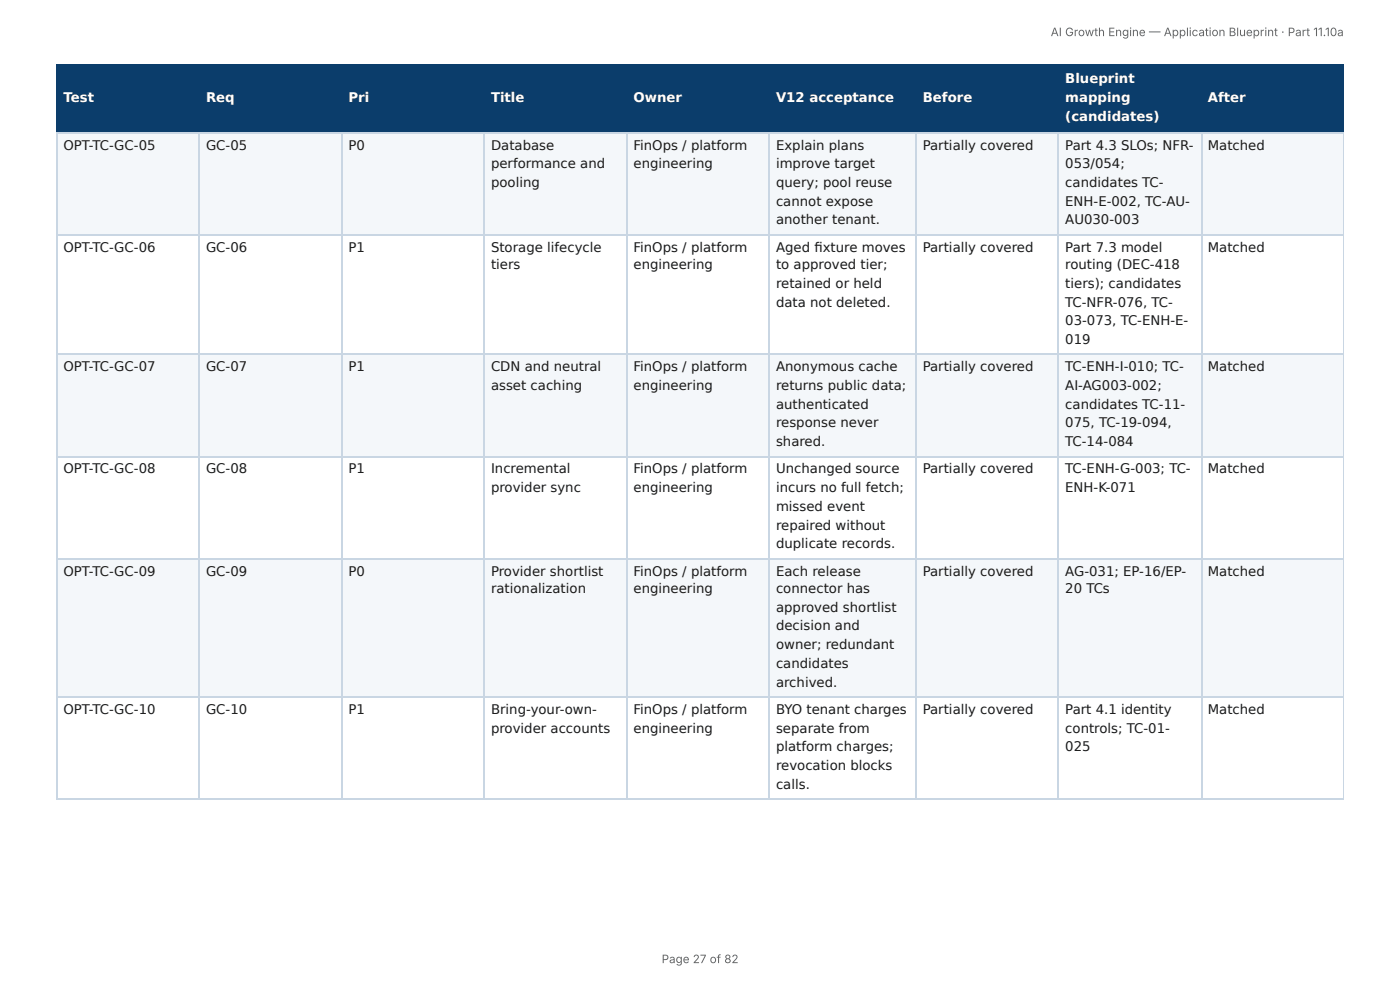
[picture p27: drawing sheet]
<svg xmlns="http://www.w3.org/2000/svg" width="297mm" height="210mm" viewBox="0 0 297 210" stroke-linecap="round" stroke-linejoin="round" font-family="sans-serif">
<defs><g id="words">
<g font-size="2.8" fill="#fff">
<text x="226.3" y="17.7">Blueprint</text>
<text x="13.5" y="21.7">Test</text>
<text x="43.8" y="21.7">Req</text>
<text x="74" y="21.7">Pri</text>
<text x="104.3" y="21.7">Title</text>
<text x="134.6" y="21.7">Owner</text>
<text x="164.8" y="21.7">V12 acceptance</text>
<text x="196" y="21.7">Before</text>
<text x="226.3" y="21.7">mapping</text>
<text x="256.5" y="21.7">After</text>
<text x="226.3" y="25.7">(candidates)</text>
</g>
<g font-size="2.8" fill="#1a1a1a">
<text x="13.5" y="31.8">OPT-TC-GC-05</text>
<text x="43.8" y="31.8">GC-05</text>
<text x="74" y="31.8">P0</text>
<text x="104.3" y="31.8">Database</text>
<text x="104.3" y="35.7">performance and</text>
<text x="134.6" y="31.8">FinOps / platform</text>
<text x="134.6" y="35.7">engineering</text>
<text x="164.8" y="31.8">Explain plans</text>
<text x="164.8" y="35.7">improve target</text>
<text x="196" y="31.8">Partially covered</text>
<text x="226.3" y="31.8">Part 4.3 SLOs; NFR-</text>
<text x="226.3" y="35.7">053/054;</text>
<text x="256.5" y="31.8">Matched</text>
<text x="104.3" y="39.7">pooling</text>
<text x="164.8" y="39.7">query; pool reuse</text>
<text x="226.3" y="39.7">candidates TC-</text>
<text x="164.8" y="43.7">cannot expose</text>
<text x="164.8" y="47.6">another tenant.</text>
<text x="226.3" y="43.7">ENH-E-002, TC-AU-</text>
<text x="226.3" y="47.6">AU030-003</text>
<text x="13.5" y="53.4">OPT-TC-GC-06</text>
<text x="43.8" y="53.4">GC-06</text>
<text x="74" y="53.4">P1</text>
<text x="104.3" y="53.4">Storage lifecycle</text>
<text x="134.6" y="53.4">FinOps / platform</text>
<text x="164.8" y="53.4">Aged fi xture moves</text>
<text x="196" y="53.4">Partially covered</text>
<text x="226.3" y="53.4">Part 7.3 model</text>
<text x="256.5" y="53.4">Matched</text>
<text x="104.3" y="57.2">tiers</text>
<text x="134.6" y="57.2">engineering</text>
<text x="164.8" y="57.2">to approved tier;</text>
<text x="226.3" y="57.2">routing (DEC-418</text>
<text x="164.8" y="61.1">retained or held</text>
<text x="164.8" y="65.1">data not deleted.</text>
<text x="226.3" y="61.1">tiers); candidates</text>
<text x="226.3" y="65.1">TC-NFR-076, TC-</text>
<text x="226.3" y="69.1">03-073, TC-ENH-E-</text>
<text x="226.3" y="73">019</text>
<text x="13.5" y="78.8">OPT-TC-GC-07</text>
<text x="43.8" y="78.8">GC-07</text>
<text x="74" y="78.8">P1</text>
<text x="104.3" y="78.8">CDN and neutral</text>
<text x="104.3" y="82.8">asset caching</text>
<text x="134.6" y="78.8">FinOps / platform</text>
<text x="134.6" y="82.8">engineering</text>
<text x="164.8" y="78.8">Anonymous cache</text>
<text x="164.8" y="82.8">returns public data;</text>
<text x="196" y="78.8">Partially covered</text>
<text x="226.3" y="78.8">TC-ENH-I-010; TC-</text>
<text x="226.3" y="82.8">AI-AG003-002;</text>
<text x="256.5" y="78.8">Matched</text>
<text x="164.8" y="86.8">authenticated</text>
<text x="226.3" y="86.8">candidates TC-11-</text>
<text x="164.8" y="90.8">response never</text>
<text x="164.8" y="94.7">shared.</text>
<text x="226.3" y="90.8">075, TC-19-094,</text>
<text x="226.3" y="94.7">TC-14-084</text>
<text x="13.5" y="100.5">OPT-TC-GC-08</text>
<text x="43.8" y="100.5">GC-08</text>
<text x="74" y="100.5">P1</text>
<text x="104.3" y="100.5">Incremental</text>
<text x="134.6" y="100.5">FinOps / platform</text>
<text x="164.8" y="100.5">Unchanged source</text>
<text x="196" y="100.5">Partially covered</text>
<text x="226.3" y="100.5">TC-ENH-G-003; TC-</text>
<text x="256.5" y="100.5">Matched</text>
<text x="104.3" y="104.5">provider sync</text>
<text x="134.6" y="104.5">engineering</text>
<text x="164.8" y="104.5">incurs no full fetch;</text>
<text x="226.3" y="104.5">ENH-K-071</text>
<text x="164.8" y="108.5">missed event</text>
<text x="164.8" y="112.4">repaired without</text>
<text x="164.8" y="116.4">duplicate records.</text>
<text x="13.5" y="122.2">OPT-TC-GC-09</text>
<text x="43.8" y="122.2">GC-09</text>
<text x="74" y="122.2">P0</text>
<text x="104.3" y="122.2">Provider shortlist</text>
<text x="104.3" y="125.9">rationalization</text>
<text x="134.6" y="122.2">FinOps / platform</text>
<text x="134.6" y="125.9">engineering</text>
<text x="164.8" y="122.2">Each release</text>
<text x="164.8" y="125.9">connector has</text>
<text x="196" y="122.2">Partially covered</text>
<text x="226.3" y="122.2">AG-031; EP-16/EP-</text>
<text x="226.3" y="125.9">20 TCs</text>
<text x="256.5" y="122.2">Matched</text>
<text x="164.8" y="129.9">approved shortlist</text>
<text x="164.8" y="133.9">decision and</text>
<text x="164.8" y="137.8">owner; redundant</text>
<text x="164.8" y="141.8">candidates</text>
<text x="164.8" y="145.8">archived.</text>
<text x="13.5" y="151.6">OPT-TC-GC-10</text>
<text x="43.8" y="151.6">GC-10</text>
<text x="74" y="151.6">P1</text>
<text x="104.3" y="151.6">Bring-your-own-</text>
<text x="104.3" y="155.6">provider accounts</text>
<text x="134.6" y="151.6">FinOps / platform</text>
<text x="134.6" y="155.6">engineering</text>
<text x="164.8" y="151.6">BYO tenant charges</text>
<text x="164.8" y="155.6">separate from</text>
<text x="196" y="151.6">Partially covered</text>
<text x="226.3" y="151.6">Part 4.1 identity</text>
<text x="226.3" y="155.6">controls; TC-01-</text>
<text x="256.5" y="151.6">Matched</text>
<text x="164.8" y="159.5">platform charges;</text>
<text x="226.3" y="159.5">025</text>
<text x="164.8" y="163.5">revocation blocks</text>
<text x="164.8" y="167.5">calls.</text>
</g>
<g font-size="2.5" fill="#666">
<text x="223.2" y="7.7">AI Growth Engine — Application Blueprint · Part 11.10a</text>
<text x="140.5" y="204.5">Page 27 of 82</text>
</g>
</g></defs>
<g fill="#0b3d6b">
<path d="M12.2 14h30.1v14h-30.1z"/>
<path d="M42.3 14h30.2v14h-30.2z"/>
<path d="M72.5 14h30.4v14h-30.4z"/>
<path d="M102.9 14h30.2v14h-30.2z"/>
<path d="M133.1 14h30.1v14h-30.1z"/>
<path d="M163.2 14h31.3v14h-31.3z"/>
<path d="M194.5 14h30.4v14h-30.4z"/>
<path d="M224.9 14h30.2v14h-30.2z"/>
<path d="M255.1 14h30.3v14h-30.3z"/>
</g>
<g fill="#f4f7fa">
<path d="M12.2 28h30.1v21.7h-30.1z"/>
<path d="M42.3 28h30.2v21.7h-30.2z"/>
<path d="M72.5 28h30.4v21.7h-30.4z"/>
<path d="M102.9 28h30.2v21.7h-30.2z"/>
<path d="M133.1 28h30.1v21.7h-30.1z"/>
<path d="M163.2 28h31.3v21.7h-31.3z"/>
<path d="M194.5 28h30.4v21.7h-30.4z"/>
<path d="M224.9 28h30.2v21.7h-30.2z"/>
<path d="M255.1 28h30.3v21.7h-30.3z"/>
<path d="M12.2 75.4h30.1v21.4h-30.1z"/>
<path d="M42.3 75.4h30.2v21.4h-30.2z"/>
<path d="M72.5 75.4h30.4v21.4h-30.4z"/>
<path d="M102.9 75.4h30.2v21.4h-30.2z"/>
<path d="M133.1 75.4h30.1v21.4h-30.1z"/>
<path d="M163.2 75.4h31.3v21.4h-31.3z"/>
<path d="M194.5 75.4h30.4v21.4h-30.4z"/>
<path d="M224.9 75.4h30.2v21.4h-30.2z"/>
<path d="M255.1 75.4h30.3v21.4h-30.3z"/>
<path d="M12.2 118.5h30.1v29.7h-30.1z"/>
<path d="M42.3 118.5h30.2v29.7h-30.2z"/>
<path d="M72.5 118.5h30.4v29.7h-30.4z"/>
<path d="M102.9 118.5h30.2v29.7h-30.2z"/>
<path d="M133.1 118.5h30.1v29.7h-30.1z"/>
<path d="M163.2 118.5h31.3v29.7h-31.3z"/>
<path d="M194.5 118.5h30.4v29.7h-30.4z"/>
<path d="M224.9 118.5h30.2v29.7h-30.2z"/>
<path d="M255.1 118.5h30.3v29.7h-30.3z"/>
</g>
<path d="M11.9 13.9h273.5M12 13.8v14.5M42.2 13.8v14.5M72.6 13.8v14.5M102.8 13.8v14.5M133.2 13.8v14.5M163.4 13.8v14.5M194.6 13.8v14.5M224.8 13.8v14.5M255.2 13.8v14.5M11.9 28.2h273.5" fill="none" stroke="#0b3d6b" stroke-width=".26"/>
<path d="M285.3 13.8v14.5" fill="none" stroke="#0b3d6b" stroke-width=".21"/>
<g fill="none" stroke="#c9d6e3" stroke-width=".26">
<path d="M11.9 28.2h273.5M12 28.3v141.3M42.2 28.3v141.3M72.6 28.3v141.3M102.8 28.3v141.3M133.2 28.3v141.3M163.4 28.3v141.3M194.6 28.3v141.3M224.8 28.3v141.3M255.2 28.3v141.3M11.9 49.9h273.5M11.9 75.3h273.5"/>
<path d="M11.9 97h273.5M11.9 118.7h273.5M11.9 148h273.5M11.9 169.7h273.5"/>
</g>
<path d="M285.3 28.3v141.3" fill="none" stroke="#c9d6e3" stroke-width=".21"/>
<use href="#words"/>
</svg>
